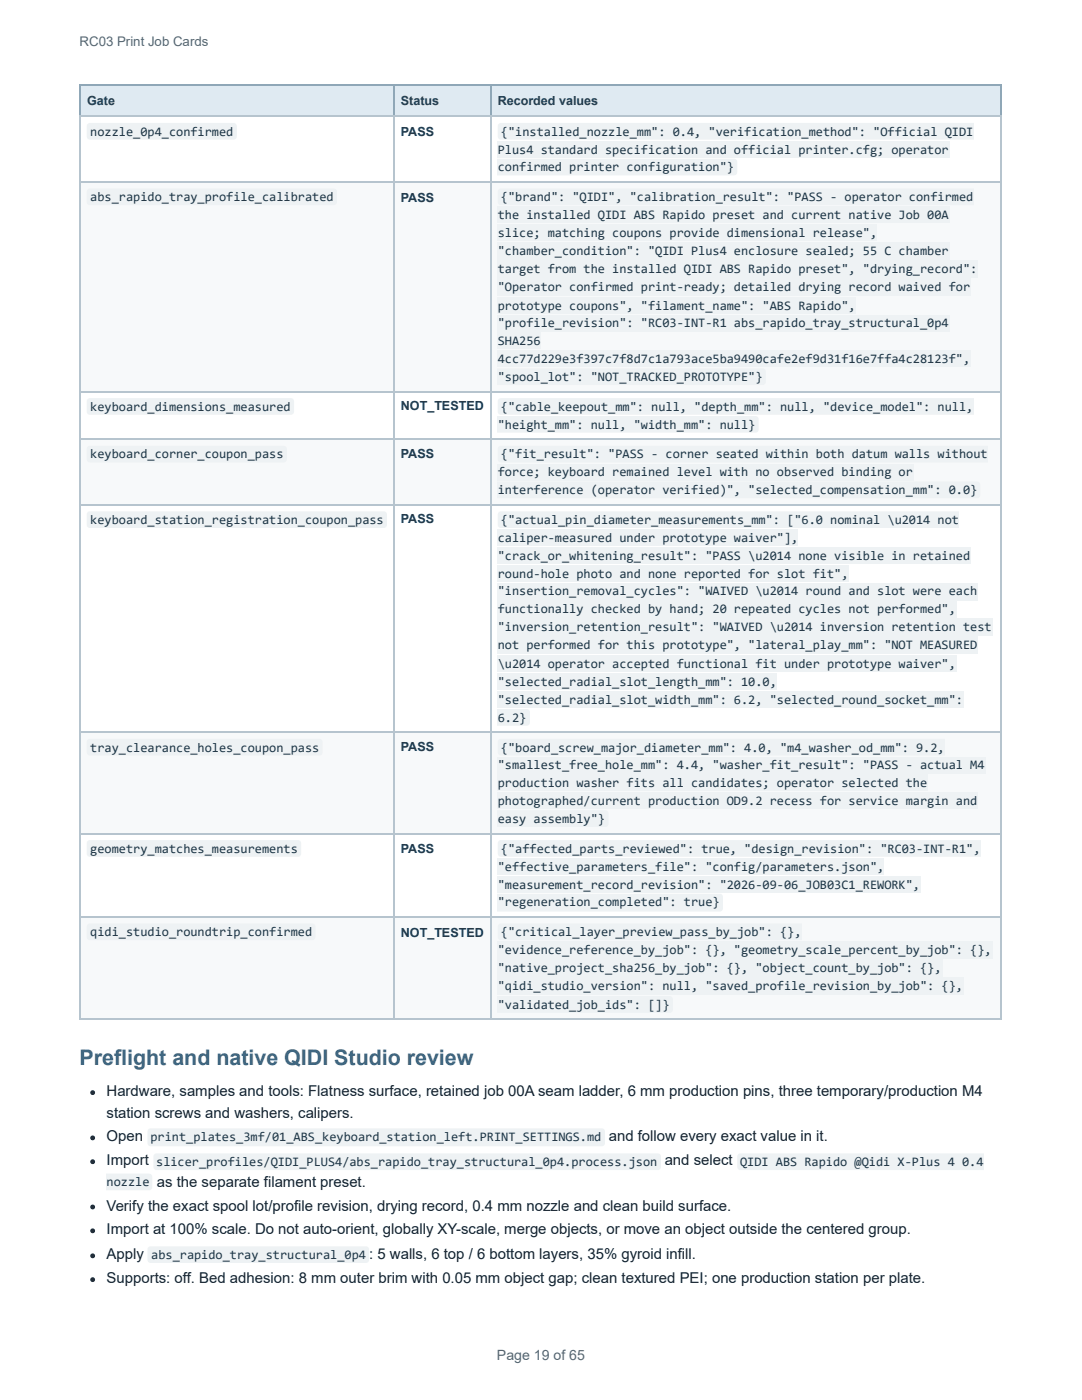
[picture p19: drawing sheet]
<svg xmlns="http://www.w3.org/2000/svg" width="216mm" height="279mm" viewBox="0 0 216 279" stroke-linecap="round" stroke-linejoin="round" font-family="sans-serif">
<defs><g id="words">
<text font-size="4.3" fill="#2f668e" x="15.9" y="212.6">Preflight and native QIDI Studio review</text>
<g font-size="3" fill="#17202a">
<text x="21.3" y="218.8">Hardware, samples and tools: Flatness surface, retained job 00A seam ladder, 6 mm production pins, three temporary/production M4</text>
<text x="21.3" y="223.1">station screws and washers, calipers.</text>
<text x="21.3" y="227.8">Open</text>
<text x="121.5" y="227.8">and follow every exact value in it.</text>
<text x="21.3" y="232.6">Import</text>
<text x="132.6" y="232.6">and select</text>
<text x="31.3" y="236.8">as the separate filament preset.</text>
<text x="21.3" y="241.6">Verify the exact spool lot/profile revision, drying record, 0.4 mm nozzle and clean build surface.</text>
<text x="21.3" y="246.3">Import at 100% scale. Do not auto-orient, globally XY-scale, merge objects, or move an object outside the centered group.</text>
<text x="21.3" y="251.3">Apply</text>
<text x="73.7" y="251.3">:</text>
<text x="75.3" y="251.3">5 walls, 6 top / 6 bottom layers, 35% gyroid infill.</text>
<text x="21.3" y="256.1">Supports: off. Bed adhesion: 8 mm outer brim with 0.05 mm object gap; clean textured PEI; one production station per plate.</text>
</g>
<text font-size="2.8" fill="#5b6470" x="99.2" y="271.5">Page 19 of 65</text>
<text font-size="2.6" fill="#5b6470" x="15.9" y="9.3">RC03 Print Job Cards</text>
<g font-size="2.6" fill="#1d3646">
<text x="18" y="27.1">nozzle_0p4_confirmed</text>
<text x="99.9" y="27.1">{&quot;installed_nozzle_mm&quot;: 0.4, &quot;verification_method&quot;: &quot;Official QIDI</text>
<text x="99.3" y="30.6">Plus4 standard specification and official printer.cfg; operator</text>
<text x="99.3" y="34.2">confirmed printer configuration&quot;}</text>
<text x="18" y="40.1">abs_rapido_tray_profile_calibrated</text>
<text x="99.9" y="40.1">{&quot;brand&quot;: &quot;QIDI&quot;, &quot;calibration_result&quot;: &quot;PASS - operator confirmed</text>
<text x="99.3" y="43.7">the installed QIDI ABS Rapido preset and current native Job 00A</text>
<text x="99.3" y="47.3">slice; matching coupons provide dimensional release&quot;,</text>
<text x="99.3" y="50.8">&quot;chamber_condition&quot;: &quot;QIDI Plus4 enclosure sealed; 55 C chamber</text>
<text x="99.3" y="54.4">target from the installed QIDI ABS Rapido preset&quot;, &quot;drying_record&quot;:</text>
<text x="99.3" y="58">&quot;Operator confirmed print-ready; detailed drying record waived for</text>
<text x="99.3" y="61.8">prototype coupons&quot;, &quot;filament_name&quot;: &quot;ABS Rapido&quot;,</text>
<text x="99.3" y="65.4">&quot;profile_revision&quot;: &quot;RC03-INT-R1 abs_rapido_tray_structural_0p4</text>
<text x="99.3" y="68.9">SHA256</text>
<text x="99.3" y="72.5">4cc77d229e3f397c7f8d7c1a793ace5ba9490cafe2ef9d31f16e7ffa4c28123f&quot;,</text>
<text x="99.3" y="76">&quot;spool_lot&quot;: &quot;NOT_TRACKED_PROTOTYPE&quot;}</text>
<text x="18" y="82">keyboard_dimensions_measured</text>
<text x="99.9" y="82">{&quot;cable_keepout_mm&quot;: null, &quot;depth_mm&quot;: null, &quot;device_model&quot;: null,</text>
<text x="99.3" y="85.6">&quot;height_mm&quot;: null, &quot;width_mm&quot;: null}</text>
<text x="18" y="91.5">keyboard_corner_coupon_pass</text>
<text x="99.3" y="95.1">force; keyboard remained level with no observed binding or</text>
<text x="99.9" y="91.5">{&quot;fit_result&quot;: &quot;PASS - corner seated within both datum walls without</text>
<text x="99.3" y="98.6">interference (operator verified)&quot;, &quot;selected_compensation_mm&quot;: 0.0}</text>
<text x="18" y="104.6">keyboard_station_registration_coupon_pass</text>
<text x="99.9" y="104.6">{&quot;actual_pin_diameter_measurements_mm&quot;: [&quot;6.0 nominal \u2014 not</text>
<text x="99.3" y="108.1">caliper-measured under prototype waiver&quot;],</text>
<text x="99.3" y="111.7">&quot;crack_or_whitening_result&quot;: &quot;PASS \u2014 none visible in retained</text>
<text x="99.3" y="115.3">round-hole photo and none reported for slot fit&quot;,</text>
<text x="99.3" y="118.8">&quot;insertion_removal_cycles&quot;: &quot;WAIVED \u2014 round and slot were each</text>
<text x="99.3" y="122.4">functionally checked by hand; 20 repeated cycles not performed&quot;,</text>
<text x="99.3" y="126">&quot;inversion_retention_result&quot;: &quot;WAIVED \u2014 inversion retention test</text>
<text x="99.3" y="129.5">not performed for this prototype&quot;, &quot;lateral_play_mm&quot;: &quot;NOT MEASURED</text>
<text x="99.3" y="133.3">\u2014 operator accepted functional fit under prototype waiver&quot;,</text>
<text x="99.3" y="136.9">&quot;selected_radial_slot_length_mm&quot;: 10.0,</text>
<text x="99.3" y="140.5">&quot;selected_radial_slot_width_mm&quot;: 6.2, &quot;selected_round_socket_mm&quot;:</text>
<text x="18" y="150">tray_clearance_holes_coupon_pass</text>
<text x="99.3" y="144">6.2}</text>
<text x="99.9" y="150">{&quot;board_screw_major_diameter_mm&quot;: 4.0, &quot;m4_washer_od_mm&quot;: 9.2,</text>
<text x="99.3" y="153.6">&quot;smallest_free_hole_mm&quot;: 4.4, &quot;washer_fit_result&quot;: &quot;PASS - actual M4</text>
<text x="99.3" y="157.1">production washer fits all candidates; operator selected the</text>
<text x="99.3" y="160.7">photographed/current production OD9.2 recess for service margin and</text>
<text x="99.3" y="164.2">easy assembly&quot;}</text>
<text x="18" y="170.2">geometry_matches_measurements</text>
<text x="99.3" y="173.8">&quot;effective_parameters_file&quot;: &quot;config/parameters.json&quot;,</text>
<text x="99.9" y="170.2">{&quot;affected_parts_reviewed&quot;: true, &quot;design_revision&quot;: &quot;RC03-INT-R1&quot;,</text>
<text x="99.3" y="177.3">&quot;measurement_record_revision&quot;: &quot;2026-09-06_JOB03C1_REWORK&quot;,</text>
<text x="99.3" y="180.9">&quot;regeneration_completed&quot;: true}</text>
<text x="18" y="186.8">qidi_studio_roundtrip_confirmed</text>
<text x="99.3" y="190.4">&quot;evidence_reference_by_job&quot;: {}, &quot;geometry_scale_percent_by_job&quot;: {},</text>
<text x="99.9" y="186.8">{&quot;critical_layer_preview_pass_by_job&quot;: {},</text>
<text x="99.3" y="194">&quot;native_project_sha256_by_job&quot;: {}, &quot;object_count_by_job&quot;: {},</text>
<text x="99.3" y="197.5">&quot;qidi_studio_version&quot;: null, &quot;saved_profile_revision_by_job&quot;: {},</text>
<text x="99.3" y="201.3">&quot;validated_job_ids&quot;: []}</text>
<text x="30" y="227.7">print_plates_3mf/01_ABS_keyboard_station_left.PRINT_SETTINGS.md</text>
<text x="31.2" y="232.7">slicer_profiles/QIDI_PLUS4/abs_rapido_tray_structural_0p4.process.json</text>
<text x="147.7" y="232.7">QIDI ABS Rapido @Qidi X-Plus 4</text>
<text x="192" y="232.7">0.4</text>
<text x="21.3" y="236.8">nozzle</text>
<text x="30.2" y="251.3">abs_rapido_tray_structural_0p4</text>
</g>
<g font-size="2.5" fill="#173c56">
<text x="17.4" y="21">Gate</text>
<text x="80" y="21">Status</text>
<text x="99.3" y="21">Recorded values</text>
</g>
<g font-size="2.5" fill="#0a3656">
<text x="80" y="27.2">PASS</text>
<text x="80" y="40.2">PASS</text>
<text x="80" y="81.8">NOT_TESTED</text>
<text x="80" y="91.3">PASS</text>
<text x="80" y="104.4">PASS</text>
<text x="80" y="149.8">PASS</text>
<text x="80" y="170.3">PASS</text>
<text x="80" y="186.9">NOT_TESTED</text>
</g>
</g></defs>
<g fill="#dfeaf2">
<path d="M16.1 17.2h62.5v6.2h-62.5z"/>
<path d="M78.6 17.2h19.3v6.2h-19.3z"/>
<path d="M97.9 17.2h101.9v6.2h-101.9z"/>
</g>
<g fill="#f7f9fa">
<path d="M16.1 36.4h62.5v41.9h-62.5z"/>
<path d="M78.6 36.4h19.3v41.9h-19.3z"/>
<path d="M97.9 36.4h101.9v41.9h-101.9z"/>
<path d="M16.1 87.8h62.5v13.1h-62.5z"/>
<path d="M78.6 87.8h19.3v13.1h-19.3z"/>
<path d="M97.9 87.8h101.9v13.1h-101.9z"/>
<path d="M16.1 146.3h62.5v20.2h-62.5z"/>
<path d="M78.6 146.3h19.3v20.2h-19.3z"/>
<path d="M97.9 146.3h101.9v20.2h-101.9z"/>
<path d="M16.1 183.1h62.5v20.2h-62.5z"/>
<path d="M78.6 183.1h19.3v20.2h-19.3z"/>
<path d="M97.9 183.1h101.9v20.2h-101.9z"/>
</g>
<path d="M15.9 17.1h183.9M16 16.9v6.5M78.5 16.9v6.5M98 16.9v6.5M15.9 23.2h183.9" fill="none" stroke="#8fa7b7" stroke-width=".24"/>
<path d="M199.7 16.9v6.5" fill="none" stroke="#8fa7b7" stroke-width=".2"/>
<path d="M15.9 23.2h183.9M15.9 36.3h183.9M16 23.4v180.2M78.5 23.4v180.2M98 23.4v180.2M15.9 78.2h183.9M15.9 87.7h183.9M15.9 100.7h183.9M15.9 146.1h183.9M15.9 166.4h183.9M15.9 183h183.9M15.9 203.4h183.9" fill="none" stroke="#b6c4ce" stroke-width=".24"/>
<path d="M199.7 23.4v180.2" fill="none" stroke="#b6c4ce" stroke-width=".2"/>
<g fill="#eef2f4">
<path d="M17.5 24.7l.4-.2h28.7a.63 .63 0 0 1 .7 .7v2a.63 .63 0 0 1-.7 .7h-28.7a.63 .63 0 0 1-.6-.7v-2z"/>
<path d="M99.5 24.7l.5-.2h94.2v3.4h-94.2a.63 .63 0 0 1-.7-.7v-2z"/>
<path d="M99.3 28.1h90.2v3.3h-90.2z"/>
<path d="M99.3 31.7h47.2a.63 .63 0 0 1 .6 .6v2.1a.63 .63 0 0 1-.6 .6h-47.2z"/>
<path d="M17.5 37.8l.4-.2h48.7a.63 .63 0 0 1 .6 .7v2a.63 .63 0 0 1-.6 .6h-48.7a.63 .63 0 0 1-.6-.6v-2z"/>
<path d="M99.5 37.8l.5-.2h94.2v3.3h-94.2a.63 .63 0 0 1-.7-.6v-2z"/>
<path d="M99.3 41.2h90.2v3.3h-90.2z"/>
<path d="M99.3 44.7h75.7v3.4h-75.7z"/>
<path d="M99.3 48.3h90.2v3.6h-90.2z"/>
<path d="M99.3 51.9h95.9v3.5h-95.9z"/>
<path d="M99.3 55.4h94.5v3.6h-94.5z"/>
<path d="M99.3 59.3h71.4v3.3h-71.4z"/>
<path d="M99.3 62.8h90.2v3.3h-90.2z"/>
<path d="M99.3 66.4h8.6v3.3h-8.6z"/>
<path d="M99.3 69.9h94.5v3.4h-94.5z"/>
<path d="M99.3 73.5h52.9a.63 .63 0 0 1 .6 .6v2.1a.63 .63 0 0 1-.6 .6h-52.9z"/>
<path d="M17.5 79.6l.4-.1h40.1a.63 .63 0 0 1 .7 .6v2.1a.63 .63 0 0 1-.7 .6h-40.1a.63 .63 0 0 1-.6-.6v-2.1z"/>
<path d="M99.5 79.6l.5-.1h94.2v3.3h-94.2a.63 .63 0 0 1-.7-.6v-2.1z"/>
<path d="M99.3 83h51.5a.63 .63 0 0 1 .6 .7v2a.63 .63 0 0 1-.6 .7h-51.5z"/>
<path d="M17.5 89.2l.4-.2h38.7a.63 .63 0 0 1 .6 .6v2.1a.63 .63 0 0 1-.6 .6h-38.7a.63 .63 0 0 1-.6-.6v-2.1z"/>
<path d="M99.5 89.2l.5-.2h97.1v3.3h-97.1a.63 .63 0 0 1-.7-.6v-2.1z"/>
<path d="M99.3 92.5h83v3.4h-83z"/>
<path d="M99.3 96.1h95.7a.63 .63 0 0 1 .6 .6v2.1a.63 .63 0 0 1-.6 .6h-95.7z"/>
<path d="M17.5 102.2l.4-.2h58.7a.63 .63 0 0 1 .6 .7v2a.63 .63 0 0 1-.6 .7h-58.7a.63 .63 0 0 1-.6-.7v-2z"/>
<path d="M99.5 102.2l.5-.2h91.4v3.4h-91.4a.63 .63 0 0 1-.7-.7v-2z"/>
<path d="M99.3 105.6h60v3.3h-60z"/>
<path d="M99.3 109.2h94.5v3.3h-94.5z"/>
<path d="M99.3 112.7h70v3.4h-70z"/>
<path d="M99.3 116.3h95.9v3.6h-95.9z"/>
<path d="M99.3 119.9h91.6v3.5h-91.6z"/>
<path d="M99.3 123.4h98.7v3.6h-98.7z"/>
<path d="M99.3 127h95.9v3.6h-95.9z"/>
<path d="M99.3 130.8h91.6v3.3h-91.6z"/>
<path d="M99.3 134.4h55.7v3.3h-55.7z"/>
<path d="M99.3 137.9h93v3.4h-93z"/>
<path d="M99.3 141.5h5.8a.63 .63 0 0 1 .6 .6v2.1a.63 .63 0 0 1-.6 .6h-5.8z"/>
<path d="M17.5 147.6l.4-.1h45.8a.63 .63 0 0 1 .7 .6v2a.63 .63 0 0 1-.7 .7h-45.8a.63 .63 0 0 1-.6-.7v-2z"/>
<path d="M99.5 147.6l.5-.1h88.5v3.3h-88.5a.63 .63 0 0 1-.7-.7v-2z"/>
<path d="M99.3 151h97.3v3.3h-97.3z"/>
<path d="M99.3 154.6h85.9v3.3h-85.9z"/>
<path d="M99.3 158.1h95.9v3.4h-95.9z"/>
<path d="M99.3 161.7h21.5a.63 .63 0 0 1 .6 .6v2.1a.63 .63 0 0 1-.6 .6h-21.5z"/>
<path d="M17.5 167.8l.4-.1h41.6a.63 .63 0 0 1 .6 .6v2.1a.63 .63 0 0 1-.6 .6h-41.6a.63 .63 0 0 1-.6-.6v-2.1z"/>
<path d="M99.5 167.8l.5-.1h95.7v3.3h-95.7a.63 .63 0 0 1-.7-.6v-2.1z"/>
<path d="M99.3 171.2h77.1v3.4h-77.1z"/>
<path d="M99.3 174.8h84.5v3.3h-84.5z"/>
<path d="M99.3 178.4h44.3a.63 .63 0 0 1 .7 .6v2.3a.63 .63 0 0 1-.7 .6h-44.3z"/>
<path d="M17.5 184.5l.4-.2h44.4a.63 .63 0 0 1 .6 .6v2.1a.63 .63 0 0 1-.6 .6h-44.4a.63 .63 0 0 1-.6-.6v-2.1z"/>
<path d="M99.5 184.5l.5-.2h60v3.3h-60a.63 .63 0 0 1-.7-.6v-2.1z"/>
<path d="M99.3 187.9h98.7v3.5h-98.7z"/>
<path d="M99.3 191.4h88.7v3.6h-88.7z"/>
<path d="M99.3 195h93v3.6h-93z"/>
<path d="M99.3 198.8h34.3a.63 .63 0 0 1 .7 .6v2.1a.63 .63 0 0 1-.7 .6h-34.3z"/>
</g>
<g fill="#17202a">
<circle cx="18.5" cy="218.1" r=".48"/>
<circle cx="18.5" cy="227.1" r=".48"/>
</g>
<path d="M29.6 225.4l.5-.2h90a.63 .63 0 0 1 .6 .6v2.3a.63 .63 0 0 1-.6 .7h-90a.63 .63 0 0 1-.7-.7v-2.3z" fill="#eef2f4"/>
<circle cx="18.5" cy="231.8" r=".48" fill="#17202a"/>
<g fill="#eef2f4">
<path d="M30.8 230.4l.4-.2h100.1a.63 .63 0 0 1 .6 .6v2.1a.63 .63 0 0 1-.6 .6h-100.1a.63 .63 0 0 1-.6-.6v-2.1z"/>
<path d="M147.3 230.4l.4-.2h48.7v3.3h-48.7a.63 .63 0 0 1-.6-.6v-2.1z"/>
<path d="M21.3 234.2h8.4a.63 .63 0 0 1 .7 .7v2a.63 .63 0 0 1-.7 .7h-8.4z"/>
</g>
<g fill="#17202a">
<circle cx="18.5" cy="240.9" r=".48"/>
<circle cx="18.5" cy="245.6" r=".48"/>
<circle cx="18.5" cy="250.6" r=".48"/>
</g>
<path d="M29.6 248.9l.5-.2h42.9a.63 .63 0 0 1 .6 .7v2a.63 .63 0 0 1-.6 .7h-42.9a.63 .63 0 0 1-.7-.7v-2z" fill="#eef2f4"/>
<circle cx="18.5" cy="255.4" r=".48" fill="#17202a"/>
<use href="#words"/>
</svg>
